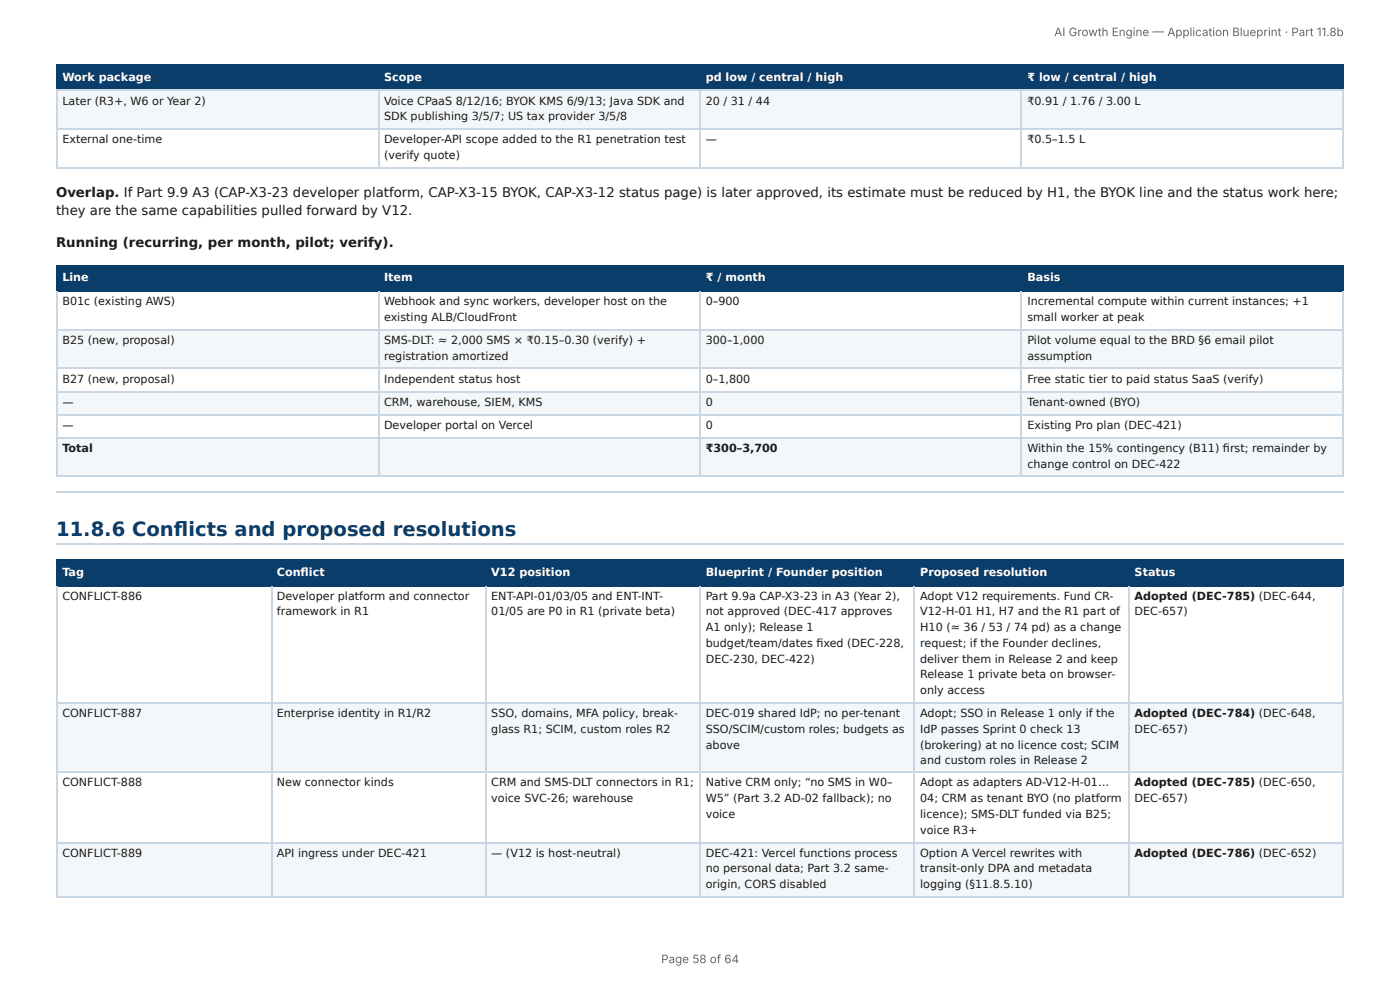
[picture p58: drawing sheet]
<svg xmlns="http://www.w3.org/2000/svg" width="297mm" height="210mm" viewBox="0 0 297 210" stroke-linecap="round" stroke-linejoin="round" font-family="sans-serif">
<defs><g id="words">
<text font-size="4.2" fill="#0b3d6b" x="11.9" y="113.8">11.8.6 Confl icts and proposed resolutions</text>
<g font-size="2.8" fill="#1a1a1a">
<text x="11.9" y="41.8">Overlap. If Part 9.9 A3 (CAP-X3-23 developer platform, CAP-X3-15 BYOK, CAP-X3-12 status page) is later approved, its estimate must be reduced by H1, the BYOK line and the status work here;</text>
<text x="11.9" y="45.6">they are the same capabilities pulled forward by V12.</text>
<text x="11.9" y="52.5">Running (recurring, per month, pilot; verify).</text>
</g>
<g font-size="2.5" fill="#666">
<text x="223.9" y="7.7">AI Growth Engine — Application Blueprint · Part 11.8b</text>
<text x="140.4" y="204.5">Page 58 of 64</text>
</g>
<g font-size="2.4" fill="#fff">
<text x="13.2" y="17.1">Work package</text>
<text x="81.6" y="17.1">Scope</text>
<text x="149.9" y="17.1">pd low / central / high</text>
<text x="218.2" y="17.1">₹ low / central / high</text>
<text x="13.2" y="59.6">Line</text>
<text x="81.6" y="59.6">Item</text>
<text x="149.9" y="59.6">₹ / month</text>
<text x="218.2" y="59.6">Basis</text>
<text x="13.2" y="122.2">Tag</text>
<text x="58.8" y="122.2">Confl ict</text>
<text x="104.3" y="122.2">V12 position</text>
<text x="149.9" y="122.2">Blueprint / Founder position</text>
<text x="195.4" y="122.2">Proposed resolution</text>
<text x="241" y="122.2">Status</text>
</g>
<g font-size="2.4" fill="#1a1a1a">
<text x="13.2" y="22.2">Later (R3+, W6 or Year 2)</text>
<text x="81.6" y="22.2">Voice CPaaS 8/12/16; BYOK KMS 6/9/13; Java SDK and</text>
<text x="149.9" y="22.2">20 / 31 / 44</text>
<text x="218.2" y="22.2">₹0.91 / 1.76 / 3.00 L</text>
<text x="81.6" y="25.6">SDK publishing 3/5/7; US tax provider 3/5/8</text>
<text x="13.2" y="30.5">External one-time</text>
<text x="81.6" y="30.5">Developer-API scope added to the R1 penetration test</text>
<text x="81.6" y="33.8">(verify quote)</text>
<text x="149.9" y="30.5">—</text>
<text x="218.2" y="30.5">₹0.5–1.5 L</text>
<text x="13.2" y="64.8">B01c (existing AWS)</text>
<text x="81.6" y="64.8">Webhook and sync workers, developer host on the</text>
<text x="149.9" y="64.8">0–900</text>
<text x="218.2" y="64.8">Incremental compute within current instances; +1</text>
<text x="81.6" y="68.1">existing ALB/CloudFront</text>
<text x="218.2" y="68.1">small worker at peak</text>
<text x="13.2" y="73">B25 (new, proposal)</text>
<text x="81.6" y="73">SMS-DLT: ≈ 2,000 SMS × ₹0.15–0.30 (verify) +</text>
<text x="81.6" y="76.3">registration amortized</text>
<text x="149.9" y="73">300–1,000</text>
<text x="218.2" y="73">Pilot volume equal to the BRD §6 email pilot</text>
<text x="218.2" y="76.3">assumption</text>
<text x="13.2" y="81.2">B27 (new, proposal)</text>
<text x="81.6" y="81.2">Independent status host</text>
<text x="149.9" y="81.2">0–1,800</text>
<text x="218.2" y="81.2">Free static tier to paid status SaaS (verify)</text>
<text x="13.2" y="86.1">—</text>
<text x="81.6" y="86.1">CRM, warehouse, SIEM, KMS</text>
<text x="149.9" y="86.1">0</text>
<text x="218.2" y="86.1">Tenant-owned (BYO)</text>
<text x="13.2" y="91">—</text>
<text x="13.2" y="95.9">Total</text>
<text x="81.6" y="91">Developer portal on Vercel</text>
<text x="149.9" y="91">0</text>
<text x="149.9" y="95.9">₹300–3,700</text>
<text x="218.2" y="91">Existing Pro plan (DEC-421)</text>
<text x="218.2" y="95.9">Within the 15% contingency (B11) fi rst; remainder by</text>
<text x="218.2" y="99.3">change control on DEC-422</text>
<text x="13.2" y="127.4">CONFLICT-886</text>
<text x="58.8" y="127.4">Developer platform and connector</text>
<text x="58.8" y="130.7">framework in R1</text>
<text x="104.3" y="127.4">ENT-API-01/03/05 and ENT-INT-</text>
<text x="104.3" y="130.7">01/05 are P0 in R1 (private beta)</text>
<text x="149.9" y="127.4">Part 9.9a CAP-X3-23 in A3 (Year 2),</text>
<text x="149.9" y="130.7">not approved (DEC-417 approves</text>
<text x="195.4" y="127.4">Adopt V12 requirements. Fund CR-</text>
<text x="195.4" y="130.7">V12-H-01 H1, H7 and the R1 part of</text>
<text x="241" y="127.4">Adopted (DEC-785) (DEC-644,</text>
<text x="241" y="130.7">DEC-657)</text>
<text x="149.9" y="134">A1 only); Release 1</text>
<text x="149.9" y="137.4">budget/team/dates fi xed (DEC-228,</text>
<text x="195.4" y="134">H10 (≈ 36 / 53 / 74 pd) as a change</text>
<text x="195.4" y="137.4">request; if the Founder declines,</text>
<text x="149.9" y="140.7">DEC-230, DEC-422)</text>
<text x="195.4" y="140.7">deliver them in Release 2 and keep</text>
<text x="195.4" y="144.1">Release 1 private beta on browser-</text>
<text x="195.4" y="147.4">only access</text>
<text x="13.2" y="152.3">CONFLICT-887</text>
<text x="58.8" y="152.3">Enterprise identity in R1/R2</text>
<text x="104.3" y="152.3">SSO, domains, MFA policy, break-</text>
<text x="104.3" y="155.6">glass R1; SCIM, custom roles R2</text>
<text x="149.9" y="152.3">DEC-019 shared IdP; no per-tenant</text>
<text x="149.9" y="155.6">SSO/SCIM/custom roles; budgets as</text>
<text x="195.4" y="152.3">Adopt; SSO in Release 1 only if the</text>
<text x="195.4" y="155.6">IdP passes Sprint 0 check 13</text>
<text x="241" y="152.3">Adopted (DEC-784) (DEC-648,</text>
<text x="241" y="155.6">DEC-657)</text>
<text x="149.9" y="159">above</text>
<text x="195.4" y="159">(brokering) at no licence cost; SCIM</text>
<text x="13.2" y="167">CONFLICT-888</text>
<text x="58.8" y="167">New connector kinds</text>
<text x="104.3" y="167">CRM and SMS-DLT connectors in R1;</text>
<text x="149.9" y="167">Native CRM only; “no SMS in W0–</text>
<text x="195.4" y="162.3">and custom roles in Release 2</text>
<text x="195.4" y="167">Adopt as adapters AD-V12-H-01…</text>
<text x="241" y="167">Adopted (DEC-785) (DEC-650,</text>
<text x="104.3" y="170.3">voice SVC-26; warehouse</text>
<text x="149.9" y="170.3">W5” (Part 3.2 AD-02 fallback); no</text>
<text x="149.9" y="173.7">voice</text>
<text x="195.4" y="170.3">04; CRM as tenant BYO (no platform</text>
<text x="195.4" y="173.7">licence); SMS-DLT funded via B25;</text>
<text x="241" y="170.3">DEC-657)</text>
<text x="195.4" y="177">voice R3+</text>
<text x="13.2" y="181.9">CONFLICT-889</text>
<text x="58.8" y="181.9">API ingress under DEC-421</text>
<text x="104.3" y="181.9">— (V12 is host-neutral)</text>
<text x="149.9" y="181.9">DEC-421: Vercel functions process</text>
<text x="149.9" y="185.3">no personal data; Part 3.2 same-</text>
<text x="195.4" y="181.9">Option A Vercel rewrites with</text>
<text x="195.4" y="185.3">transit-only DPA and metadata</text>
<text x="241" y="181.9">Adopted (DEC-786) (DEC-652)</text>
<text x="149.9" y="188.6">origin, CORS disabled</text>
<text x="195.4" y="188.6">logging (§11.8.5.10)</text>
</g>
</g></defs>
<g fill="#0b3d6b">
<path d="M12.1 14h68.2v5.1h-68.2z"/>
<path d="M80.3 14h68.4v5.1h-68.4z"/>
<path d="M148.7 14h68.3v5.1h-68.3z"/>
<path d="M217 14h68.4v5.1h-68.4z"/>
</g>
<g fill="#f4f7fa">
<path d="M12.1 19.1h68.2v8.2h-68.2z"/>
<path d="M80.3 19.1h68.4v8.2h-68.4z"/>
<path d="M148.7 19.1h68.3v8.2h-68.3z"/>
<path d="M217 19.1h68.4v8.2h-68.4z"/>
</g>
<path d="M11.9 13.9h273.5M11.9 19.2h273.5M12 13.8v5.5M80.4 13.8v5.5M148.8 13.8v5.5M216.9 13.8v5.5" fill="none" stroke="#0b3d6b" stroke-width=".22"/>
<path d="M285.3 13.8v5.5" fill="none" stroke="#0b3d6b" stroke-width=".21"/>
<path d="M11.9 19.2h273.5M12 19.3v16.5M80.4 19.3v16.5M148.8 19.3v16.5M216.9 19.3v16.5M11.9 27.5h273.5M11.9 35.7h273.5" fill="none" stroke="#c9d6e3" stroke-width=".22"/>
<path d="M285.3 19.3v16.5" fill="none" stroke="#c9d6e3" stroke-width=".21"/>
<g fill="#0b3d6b">
<path d="M12.1 56.5h68.2v5.4h-68.2z"/>
<path d="M80.3 56.5h68.4v5.4h-68.4z"/>
<path d="M148.7 56.5h68.3v5.4h-68.3z"/>
<path d="M217 56.5h68.4v5.4h-68.4z"/>
</g>
<g fill="#f4f7fa">
<path d="M12.1 70.1h68.2v8h-68.2z"/>
<path d="M80.3 70.1h68.4v8h-68.4z"/>
<path d="M148.7 70.1h68.3v8h-68.3z"/>
<path d="M217 70.1h68.4v8h-68.4z"/>
<path d="M12.1 83h68.2v4.9h-68.2z"/>
<path d="M80.3 83h68.4v4.9h-68.4z"/>
<path d="M148.7 83h68.3v4.9h-68.3z"/>
<path d="M217 83h68.4v4.9h-68.4z"/>
<path d="M12.1 92.8h68.2v8.3h-68.2z"/>
<path d="M80.3 92.8h68.4v8.3h-68.4z"/>
<path d="M148.7 92.8h68.3v8.3h-68.3z"/>
<path d="M217 92.8h68.4v8.3h-68.4z"/>
</g>
<path d="M11.9 56.4h273.5M12 56.3v5.6M80.4 56.3v5.6M148.8 56.3v5.6M216.9 56.3v5.6M11.9 61.8h273.5" fill="none" stroke="#0b3d6b" stroke-width=".22"/>
<path d="M285.3 56.3v5.6" fill="none" stroke="#0b3d6b" stroke-width=".21"/>
<path d="M11.9 70h273.5M11.9 78.2h273.5M12 61.9v39.4M80.4 61.9v39.4M148.8 61.9v39.4M216.9 61.9v39.4M11.9 83.1h273.5M11.9 88h273.5M11.9 92.9h273.5M11.9 101.2h273.5M11.9 104.5h273.5M11.9 115.4h273.5" fill="none" stroke="#c9d6e3" stroke-width=".22"/>
<path d="M285.3 61.9v39.4" fill="none" stroke="#c9d6e3" stroke-width=".21"/>
<g fill="#0b3d6b">
<path d="M12.1 119.1h45.5v5.4h-45.5z"/>
<path d="M57.6 119.1h45.6v5.4h-45.6z"/>
<path d="M103.2 119.1h45.5v5.4h-45.5z"/>
<path d="M148.7 119.1h45.6v5.4h-45.6z"/>
<path d="M194.3 119.1h45.5v5.4h-45.5z"/>
<path d="M239.8 119.1h45.6v5.4h-45.6z"/>
</g>
<g fill="#f4f7fa">
<path d="M12.1 149.2h45.5v14.9h-45.5z"/>
<path d="M57.6 149.2h45.6v14.9h-45.6z"/>
<path d="M103.2 149.2h45.5v14.9h-45.5z"/>
<path d="M148.7 149.2h45.6v14.9h-45.6z"/>
<path d="M194.3 149.2h45.5v14.9h-45.5z"/>
<path d="M239.8 149.2h45.6v14.9h-45.6z"/>
<path d="M12.1 179h45.5v11.6h-45.5z"/>
<path d="M57.6 179h45.6v11.6h-45.6z"/>
<path d="M103.2 179h45.5v11.6h-45.5z"/>
<path d="M148.7 179h45.6v11.6h-45.6z"/>
<path d="M194.3 179h45.5v11.6h-45.5z"/>
<path d="M239.8 179h45.6v11.6h-45.6z"/>
</g>
<path d="M11.9 119h273.5M12 118.9v5.6M57.7 118.9v5.6M103.1 118.9v5.6M148.8 118.9v5.6M194.2 118.9v5.6M239.9 118.9v5.6M11.9 124.3h273.5" fill="none" stroke="#0b3d6b" stroke-width=".22"/>
<path d="M285.3 118.9v5.6" fill="none" stroke="#0b3d6b" stroke-width=".21"/>
<path d="M12 124.5v66.1M57.7 124.5v66.1M103.1 124.5v66.1M148.8 124.5v66.1M194.2 124.5v66.1M239.9 124.5v66.1M11.9 149.3h273.5M11.9 164h273.5M11.9 178.9h273.5M11.9 190.5h273.5" fill="none" stroke="#c9d6e3" stroke-width=".22"/>
<path d="M285.3 124.5v66.1" fill="none" stroke="#c9d6e3" stroke-width=".21"/>
<use href="#words"/>
</svg>
